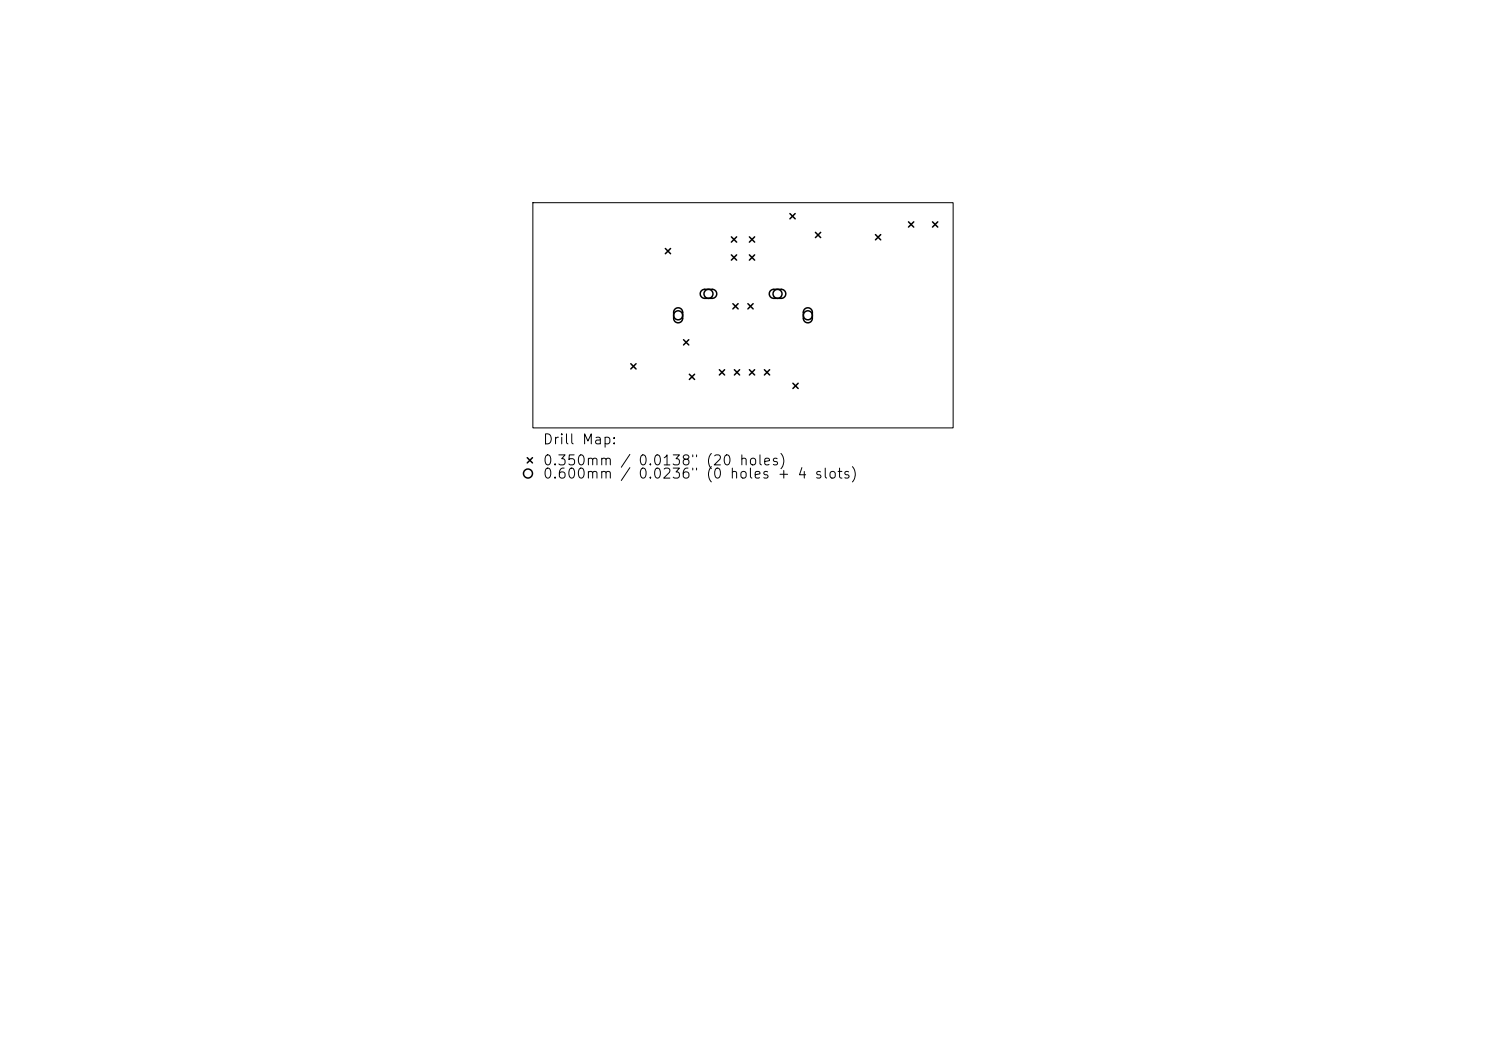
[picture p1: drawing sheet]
<svg xmlns="http://www.w3.org/2000/svg" width="297mm" height="210mm" viewBox="0 0 297 210" stroke-linecap="round" stroke-linejoin="round" font-family="sans-serif">
<defs><g id="words">
<g font-size="2">
<text x="108.4" y="89.3">Drill Map:</text>
<text x="108.4" y="93.5">0.350mm / 0.0138&quot; (20 holes)</text>
<text x="108.4" y="96.1">0.600mm</text>
<text x="127.4" y="96.1">0.0236&quot; (0 holes + 4 slots)</text>
</g>
</g></defs>
<path d="M106.5 40.5h84v45h-84z" fill="none" stroke="#000" stroke-width=".2"/>
<g fill="none" stroke="#000" stroke-width=".3">
<path d="M133 49.7l1 1M134 49.7l-1 1M140.2 58.1l.6-.3h1.6a.9 .9 0 0 1 .9 .9 .9 .9 0 0 1-.9 .9h-1.5a.9 .9 0 0 1-.9-.5 .9 .9 0 0 1 .2-1zM146.2 47.3l1 1.1M146.2 50.9l1 1.1M147.2 47.3l-1 1.1M147.2 50.9l-1 1.1M149.8 50.9l1 1.1M149.8 47.3l1 1.1M150.8 47.3l-1 1.1M150.8 50.9l-1 1.1M154 58.1l.6-.3h1.6a.9 .9 0 0 1 .9 .9 .9 .9 0 0 1-.9 .9h-1.5a.9 .9 0 0 1-.9-.5 .9 .9 0 0 1 .2-1z"/>
<path d="M157.9 42.7l1 1M158.9 42.7l-1 1M163 46.4l1 1.1M164 46.4l-1 1.1M175 46.9l1 1M176 46.9l-1 1M181.6 44.3l1 1.1M182.6 44.3l-1 1.1M186.4 44.3l1 1.1M187.4 44.3l-1 1.1M126.1 72.7l1 1M127.1 72.7l-1 1"/>
<path d="M134.9 61.8a.9 .9 0 0 1 1-.2 .9 .9 0 0 1 .5 .8v1.2a.9 .9 0 0 1-.9 .9 .9 .9 0 0 1-.9-.9l.1-1.4zM136.6 67.9l1.1 1M137.7 67.9l-1.1 1M137.8 74.8l1 1M138.8 74.8l-1 1M143.8 73.9l1 1M144.8 73.9l-1 1M146.5 60.7l1 1M146.8 73.9l1 1M147.5 60.7l-1 1M147.8 73.9l-1 1M149.5 60.7l1 1"/>
<path d="M149.8 73.9l1 1M150.5 60.7l-1 1M150.8 73.9l-1 1M152.8 73.9l1 1M153.8 73.9l-1 1M158.5 76.6l1 1M159.5 76.6l-1 1M160.8 61.8a.9 .9 0 0 1 1-.2 .9 .9 0 0 1 .6 .8v1.2a.9 .9 0 0 1-.9 .9 .9 .9 0 0 1-.9-.9v-1.4zM105.4 91.5l1 1M106.4 91.5l-1 1"/>
<circle cx="141.6" cy="58.7" r=".9"/>
<circle cx="155.4" cy="58.7" r=".9"/>
<circle cx="135.5" cy="63" r=".9"/>
<circle cx="161.5" cy="63" r=".9"/>
<circle cx="105.5" cy="94.6" r=".9"/>
</g>
<use href="#words"/>
</svg>
